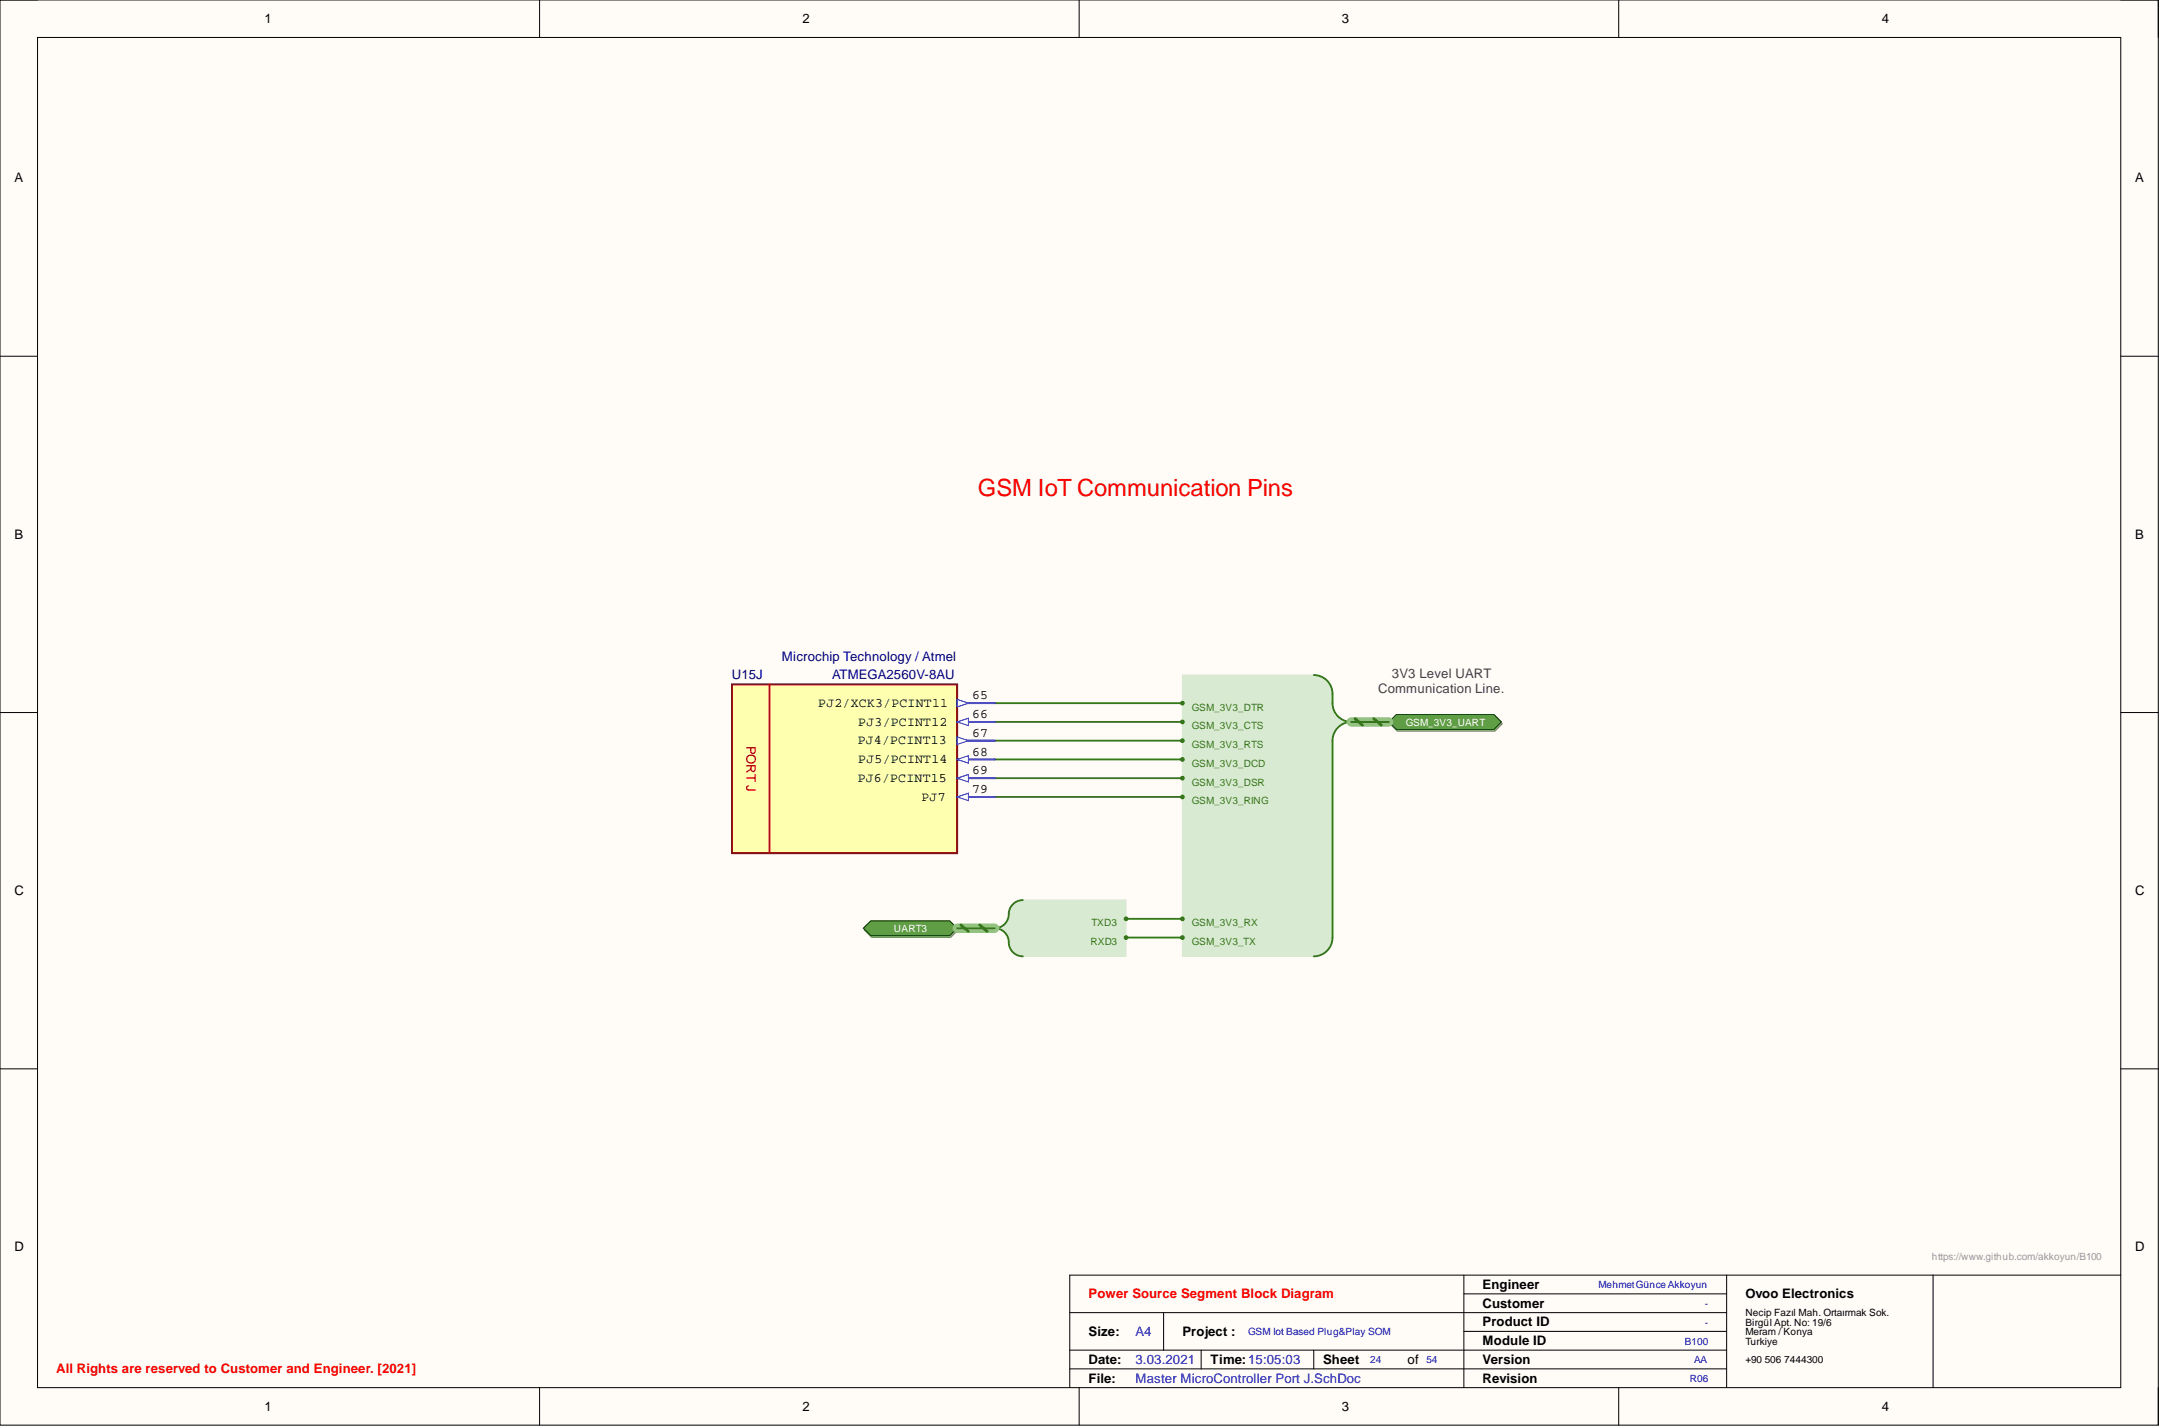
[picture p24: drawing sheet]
<svg xmlns="http://www.w3.org/2000/svg" width="292mm" height="193mm" viewBox="0 0 292 193" stroke-linecap="round" stroke-linejoin="round" font-family="sans-serif">
<defs><g id="words">
<text font-size="3.2" fill="#f00" x="132.3" y="67.1">GSM IoT Communication Pins</text>
<g font-size="1.8">
<text x="35.8" y="3.1">1</text>
<text x="108.6" y="3.1">2</text>
<text x="181.6" y="3.1">3</text>
<text x="254.6" y="3.1">4</text>
<text x="1.9" y="24.7">A</text>
<text x="288.9" y="24.7">A</text>
<text x="1.9" y="72.9">B</text>
<text x="288.9" y="72.9">B</text>
<text x="110.7" y="95.7">PJ2/XCK3/PCINT11</text>
<text x="131.5" y="94.6">65</text>
<text x="116" y="100.7">PJ4/PCINT13</text>
<text x="116.1" y="98.2">PJ3/PCINT12</text>
<text x="131.5" y="99.7">67</text>
<text x="131.5" y="97.2">66</text>
<text x="116" y="105.8">PJ6/PCINT15</text>
<text x="116.1" y="103.3">PJ5/PCINT14</text>
<text x="131.5" y="104.8">69</text>
<text x="131.5" y="102.3">68</text>
<text x="131.5" y="107.3">79</text>
<text x="124.7" y="108.4">PJ7</text>
<text x="1.9" y="121.1">C</text>
<text x="288.9" y="121.1">C</text>
<text x="1.9" y="169.3">D</text>
<text x="288.9" y="169.3">D</text>
<text x="200.6" y="174.4">Engineer</text>
<text x="200.6" y="177">Customer</text>
<text x="200.6" y="179.5">Product ID</text>
<text x="236.1" y="175.7">Ovoo Electronics</text>
<text x="147.3" y="180.8">Size:</text>
<text x="147.3" y="184.6">Date:</text>
<text x="160" y="180.8">Project :</text>
<text x="163.8" y="184.6">Time:15:05:03</text>
<text x="179" y="184.6">Sheet</text>
<text x="190.4" y="184.6">of</text>
<text x="200.6" y="182">Module ID</text>
<text x="200.6" y="184.6">Version</text>
<text x="35.8" y="190.9">1</text>
<text x="108.6" y="190.9">2</text>
<text x="147.3" y="187.1">File:</text>
<text x="181.6" y="190.9">3</text>
<text x="200.6" y="187.1">Revision</text>
<text x="254.6" y="190.9">4</text>
</g>
<g font-size="1.8" fill="#000080">
<text x="105.8" y="89.4">Microchip Technology / Atmel</text>
<text x="99" y="91.9">U15J</text>
<text x="112.6" y="91.9">ATMEGA2560V-8AU</text>
</g>
<g font-size="1.8" fill="#434343">
<text x="186.5" y="93.7">Communication Line.</text>
<text x="188.3" y="91.7">3V3 Level UART</text>
</g>
<text font-size="1.8" fill="#980000" x="101" y="100.9" transform="rotate(90 101 100.9)">PORT J</text>
<g font-size="1.8" fill="#f00">
<text x="147.3" y="175.7">Power Source Segment Block Diagram</text>
<text x="7.6" y="185.8">All Rights are reserved to Customer and Engineer. [2021]</text>
</g>
<g font-size="1.8" fill="#00f">
<text x="153.6" y="184.6">3.03.2021</text>
<text x="153.6" y="180.8">A4</text>
<text x="153.6" y="187.1">Master MicroController Port J.SchDoc</text>
</g>
<g font-size="1.4" fill="#38761d">
<text x="161.2" y="96.2">GSM_3V3_DTR</text>
<text x="161.2" y="101.2">GSM_3V3_RTS</text>
<text x="161.2" y="98.7">GSM_3V3_CTS</text>
<text x="161.2" y="103.8">GSM_3V3_DCD</text>
<text x="161.2" y="106.3">GSM_3V3_DSR</text>
<text x="161.2" y="108.9">GSM_3V3_RING</text>
<text x="147.7" y="125.4">TXD3</text>
<text x="161.2" y="125.4">GSM_3V3_RX</text>
<text x="147.5" y="127.9">RXD3</text>
<text x="161.2" y="127.9">GSM_3V3_TX</text>
</g>
<g font-size="1.4" fill="#fff">
<text x="190.2" y="98.2">GSM_3V3_UART</text>
<text x="120.9" y="126.1">UART3</text>
</g>
<text font-size="1.4" fill="#999" x="261.4" y="170.5">https://www.github.com/akkoyun/B100</text>
<g font-size="1.4" fill="#00f">
<text x="216.3" y="174.3">MehmetGünce Akkoyun</text>
<text x="230.6" y="176.9">-</text>
<text x="230.6" y="179.4">-</text>
<text x="168.9" y="180.7">GSM Iot Based Plug&amp;Play SOM</text>
<text x="185.4" y="184.5">24</text>
<text x="193" y="184.5">54</text>
<text x="227.9" y="181.9">B100</text>
<text x="229.2" y="184.5">AA</text>
<text x="228.6" y="187">R06</text>
</g>
<g font-size="1.4">
<text x="236.1" y="178.1">Necip Fazıl Mah. Ortaırmak Sok.</text>
<text x="236.1" y="179.4">Birgül Apt. No: 19/6</text>
<text x="236.1" y="180.7">Meram / Konya</text>
<text x="236.1" y="181.9">Turkiye</text>
<text x="236.1" y="184.5">+90 506 7444300</text>
</g>
</g></defs>
<path d="M0 0h292v192.9h-292z" fill-rule="evenodd" fill="#fffcf8"/>
<path d="M0 0h292v192.9h-292z" fill="none" stroke="#000" stroke-width=".14"/>
<path d="M5.1 5.1h281.8v182.7h-281.8z" fill-rule="evenodd" fill="#fffcf8"/>
<g fill="none" stroke="#000" stroke-width=".14">
<path d="M0 0h5.1M73 0v5.1M146 0v5.1M219 0v5.1M286.9 0h5.1v5.1M5.1 5.1h281.8v182.7h-281.8zM0 48.2h5.1M286.9 48.2h5.1M0 96.4h5.1M286.9 96.4h5.1M0 144.6h5.1M286.9 144.6h5.1"/>
<path d="M144.7 177.6h88.9M157.4 177.6v5.1M198.1 175.1h35.5M198.1 172.6v15.2M233.6 172.6v15.2M261.5 172.6v15.2M286.9 172.6h-142.2v15.2M73 187.8v5.1M144.7 182.7h88.9M144.7 185.2h88.9M146 187.8v5.1M162.5 182.7v2.5"/>
<path d="M177.7 182.7v2.5M198.1 180.2h35.5M219 187.8v5.1M292 187.8v5.1"/>
</g>
<path d="M160 91.3h17.7l1.3 .4 1 .9 .3 1.3v1.9l.6 1 1.3 .9-1.3 .8-.6 1.1v27.3l-.3 1.2-1 1-1.3 .3h-17.7z" fill-rule="evenodd" fill="#d9ead3"/>
<path d="M160 91.3h17.7l1.3 .4 1 .9 .3 1.3v1.9l.6 1 1.3 .9-1.3 .8-.6 1.1v27.3l-.3 1.2-1 1-1.3 .3h-17.7z" fill="none" stroke="#d9ead3" stroke-width=".14"/>
<path d="M177.7 91.3a2.54 2.54 0 0 1 2.6 2.6 3.4 3.4 0 0 0 .9 3.2l1 .5 .6 .1a2.55 2.55 0 0 0-2.5 2.5v26.7a2.53 2.53 0 0 1-2.6 2.5" fill="none" stroke="#38761d" stroke-width=".25"/>
<circle cx="160" cy="124.3" r=".25" fill="#38761d"/>
<circle cx="160" cy="124.3" r=".25" fill="none" stroke="#38761d" stroke-width=".14"/>
<circle cx="160" cy="126.9" r=".25" fill="#38761d"/>
<circle cx="160" cy="126.9" r=".25" fill="none" stroke="#38761d" stroke-width=".14"/>
<circle cx="160" cy="95.2" r=".25" fill="#38761d"/>
<circle cx="160" cy="95.2" r=".25" fill="none" stroke="#38761d" stroke-width=".14"/>
<circle cx="160" cy="100.2" r=".25" fill="#38761d"/>
<circle cx="160" cy="100.2" r=".25" fill="none" stroke="#38761d" stroke-width=".14"/>
<circle cx="160" cy="97.7" r=".25" fill="#38761d"/>
<circle cx="160" cy="97.7" r=".25" fill="none" stroke="#38761d" stroke-width=".14"/>
<circle cx="160" cy="102.8" r=".25" fill="#38761d"/>
<circle cx="160" cy="102.8" r=".25" fill="none" stroke="#38761d" stroke-width=".14"/>
<circle cx="160" cy="105.3" r=".25" fill="#38761d"/>
<circle cx="160" cy="105.3" r=".25" fill="none" stroke="#38761d" stroke-width=".14"/>
<circle cx="160" cy="107.8" r=".25" fill="#38761d"/>
<circle cx="160" cy="107.8" r=".25" fill="none" stroke="#38761d" stroke-width=".14"/>
<path d="M188 97.9l1-.9h13.3l1 .9-1 1.1h-13.3z" fill-rule="evenodd" fill="#8ba480"/>
<path d="M188 97.9l1-.9h13.3l1 .9-1 1.1h-13.3z" fill="none" stroke="#77906c" stroke-width=".14"/>
<path d="M187.9 97.7l1-1h13.2l1 1-1 1h-13.2z" fill-rule="evenodd" fill="#609e45"/>
<path d="M187.9 97.7l1-1h13.2l1 1-1 1h-13.2z" fill="none" stroke="#003a00" stroke-width=".14"/>
<path d="M136.7 122.8l.7-.8 1-.2h14v7.6h-14a1.97 1.97 0 0 1-1.9-2.4l-.5-.8-.9-.6 .9-.6 .5-.8v-.5z" fill-rule="evenodd" fill="#d9ead3"/>
<path d="M136.7 122.8l.7-.8 1-.2h14v7.6h-14a1.97 1.97 0 0 1-1.9-2.4l-.5-.8-.9-.6 .9-.6 .5-.8v-.5z" fill="none" stroke="#d9ead3" stroke-width=".14"/>
<path d="M138.4 121.8a1.91 1.91 0 0 0-1.9 1.9 1.9 1.9 0 0 1-1.9 1.9 1.91 1.91 0 0 1 1.9 1.9 1.91 1.91 0 0 0 1.9 1.9" fill="none" stroke="#38761d" stroke-width=".25"/>
<circle cx="152.4" cy="126.9" r=".25" fill="#38761d"/>
<circle cx="152.4" cy="126.9" r=".25" fill="none" stroke="#38761d" stroke-width=".14"/>
<circle cx="152.4" cy="124.3" r=".25" fill="#38761d"/>
<circle cx="152.4" cy="124.3" r=".25" fill="none" stroke="#38761d" stroke-width=".14"/>
<path d="M116.9 125.9l1-1h10.7l1 1-1 1h-10.7z" fill-rule="evenodd" fill="#8ba480"/>
<path d="M116.9 125.9l1-1h10.7l1 1-1 1h-10.7z" fill="none" stroke="#77906c" stroke-width=".14"/>
<path d="M116.8 125.6l1-1h10.7l1 1-1 1h-10.7z" fill-rule="evenodd" fill="#609e45"/>
<path d="M116.8 125.6l1-1h10.7l1 1-1 1h-10.7z" fill="none" stroke="#003a00" stroke-width=".14"/>
<path d="M134.6 97.7h25.4M134.6 95.2h25.4M182.8 97.7h5.1M134.6 107.8h25.4M134.6 105.3h25.4M134.6 102.8h25.4M134.6 100.2h25.4M129.5 125.6h5.1M152.4 126.9h7.6M152.4 124.3h7.6" fill="none" stroke="#38761d" stroke-width=".25"/>
<path d="M182.8 97.7h5.1M129.5 125.6h5.1" fill="none" stroke="#92d077" stroke-width="1.3"/>
<path d="M183.3 97.2l1 .9M185.9 97.2l1 .9M130 125.2l1 .9M132.5 125.2l1.1 .9" fill="none" stroke="#38761d" stroke-width=".38"/>
<path d="M99 92.6h30.5v22.9h-30.5z" fill-rule="evenodd" fill="#ffffb0"/>
<path d="M99 92.6h30.5v22.9h-30.5z" fill="none" stroke="#800000" stroke-width=".25"/>
<path d="M104.1 92.6v22.9" fill="none" stroke="#980000" stroke-width=".25"/>
<path d="M129.5 105.3h5.1" fill="none" stroke="#00f" stroke-width=".25"/>
<path d="M129.5 105.3l1.5-.5v1z" fill="#f8fcff"/>
<path d="M129.5 105.3l1.5-.5v1z" fill="none" stroke="#00f" stroke-width=".14"/>
<path d="M129.5 102.8h5.1" fill="none" stroke="#00f" stroke-width=".25"/>
<path d="M129.5 102.8l1.5-.5v1z" fill="#f8fcff"/>
<path d="M129.5 102.8l1.5-.5v1z" fill="none" stroke="#00f" stroke-width=".14"/>
<path d="M129.5 100.2h5.1" fill="none" stroke="#00f" stroke-width=".25"/>
<path d="M129.5 99.7l1.5 .5-1.5 .5z" fill="#f8fcff"/>
<path d="M129.5 99.7l1.5 .5-1.5 .5z" fill="none" stroke="#00f" stroke-width=".14"/>
<path d="M129.5 97.7h5.1" fill="none" stroke="#00f" stroke-width=".25"/>
<path d="M129.5 97.7l1.5-.5v1z" fill="#f8fcff"/>
<path d="M129.5 97.7l1.5-.5v1z" fill="none" stroke="#00f" stroke-width=".14"/>
<path d="M129.5 95.2h5.1" fill="none" stroke="#00f" stroke-width=".25"/>
<path d="M129.5 94.6l1.5 .6-1.5 .5z" fill="#f8fcff"/>
<path d="M129.5 94.6l1.5 .6-1.5 .5z" fill="none" stroke="#00f" stroke-width=".14"/>
<path d="M129.5 107.8h5.1" fill="none" stroke="#00f" stroke-width=".25"/>
<path d="M129.5 107.8l1.5-.5v1.1z" fill="#f8fcff"/>
<path d="M129.5 107.8l1.5-.5v1.1z" fill="none" stroke="#00f" stroke-width=".14"/>
<use href="#words"/>
</svg>
